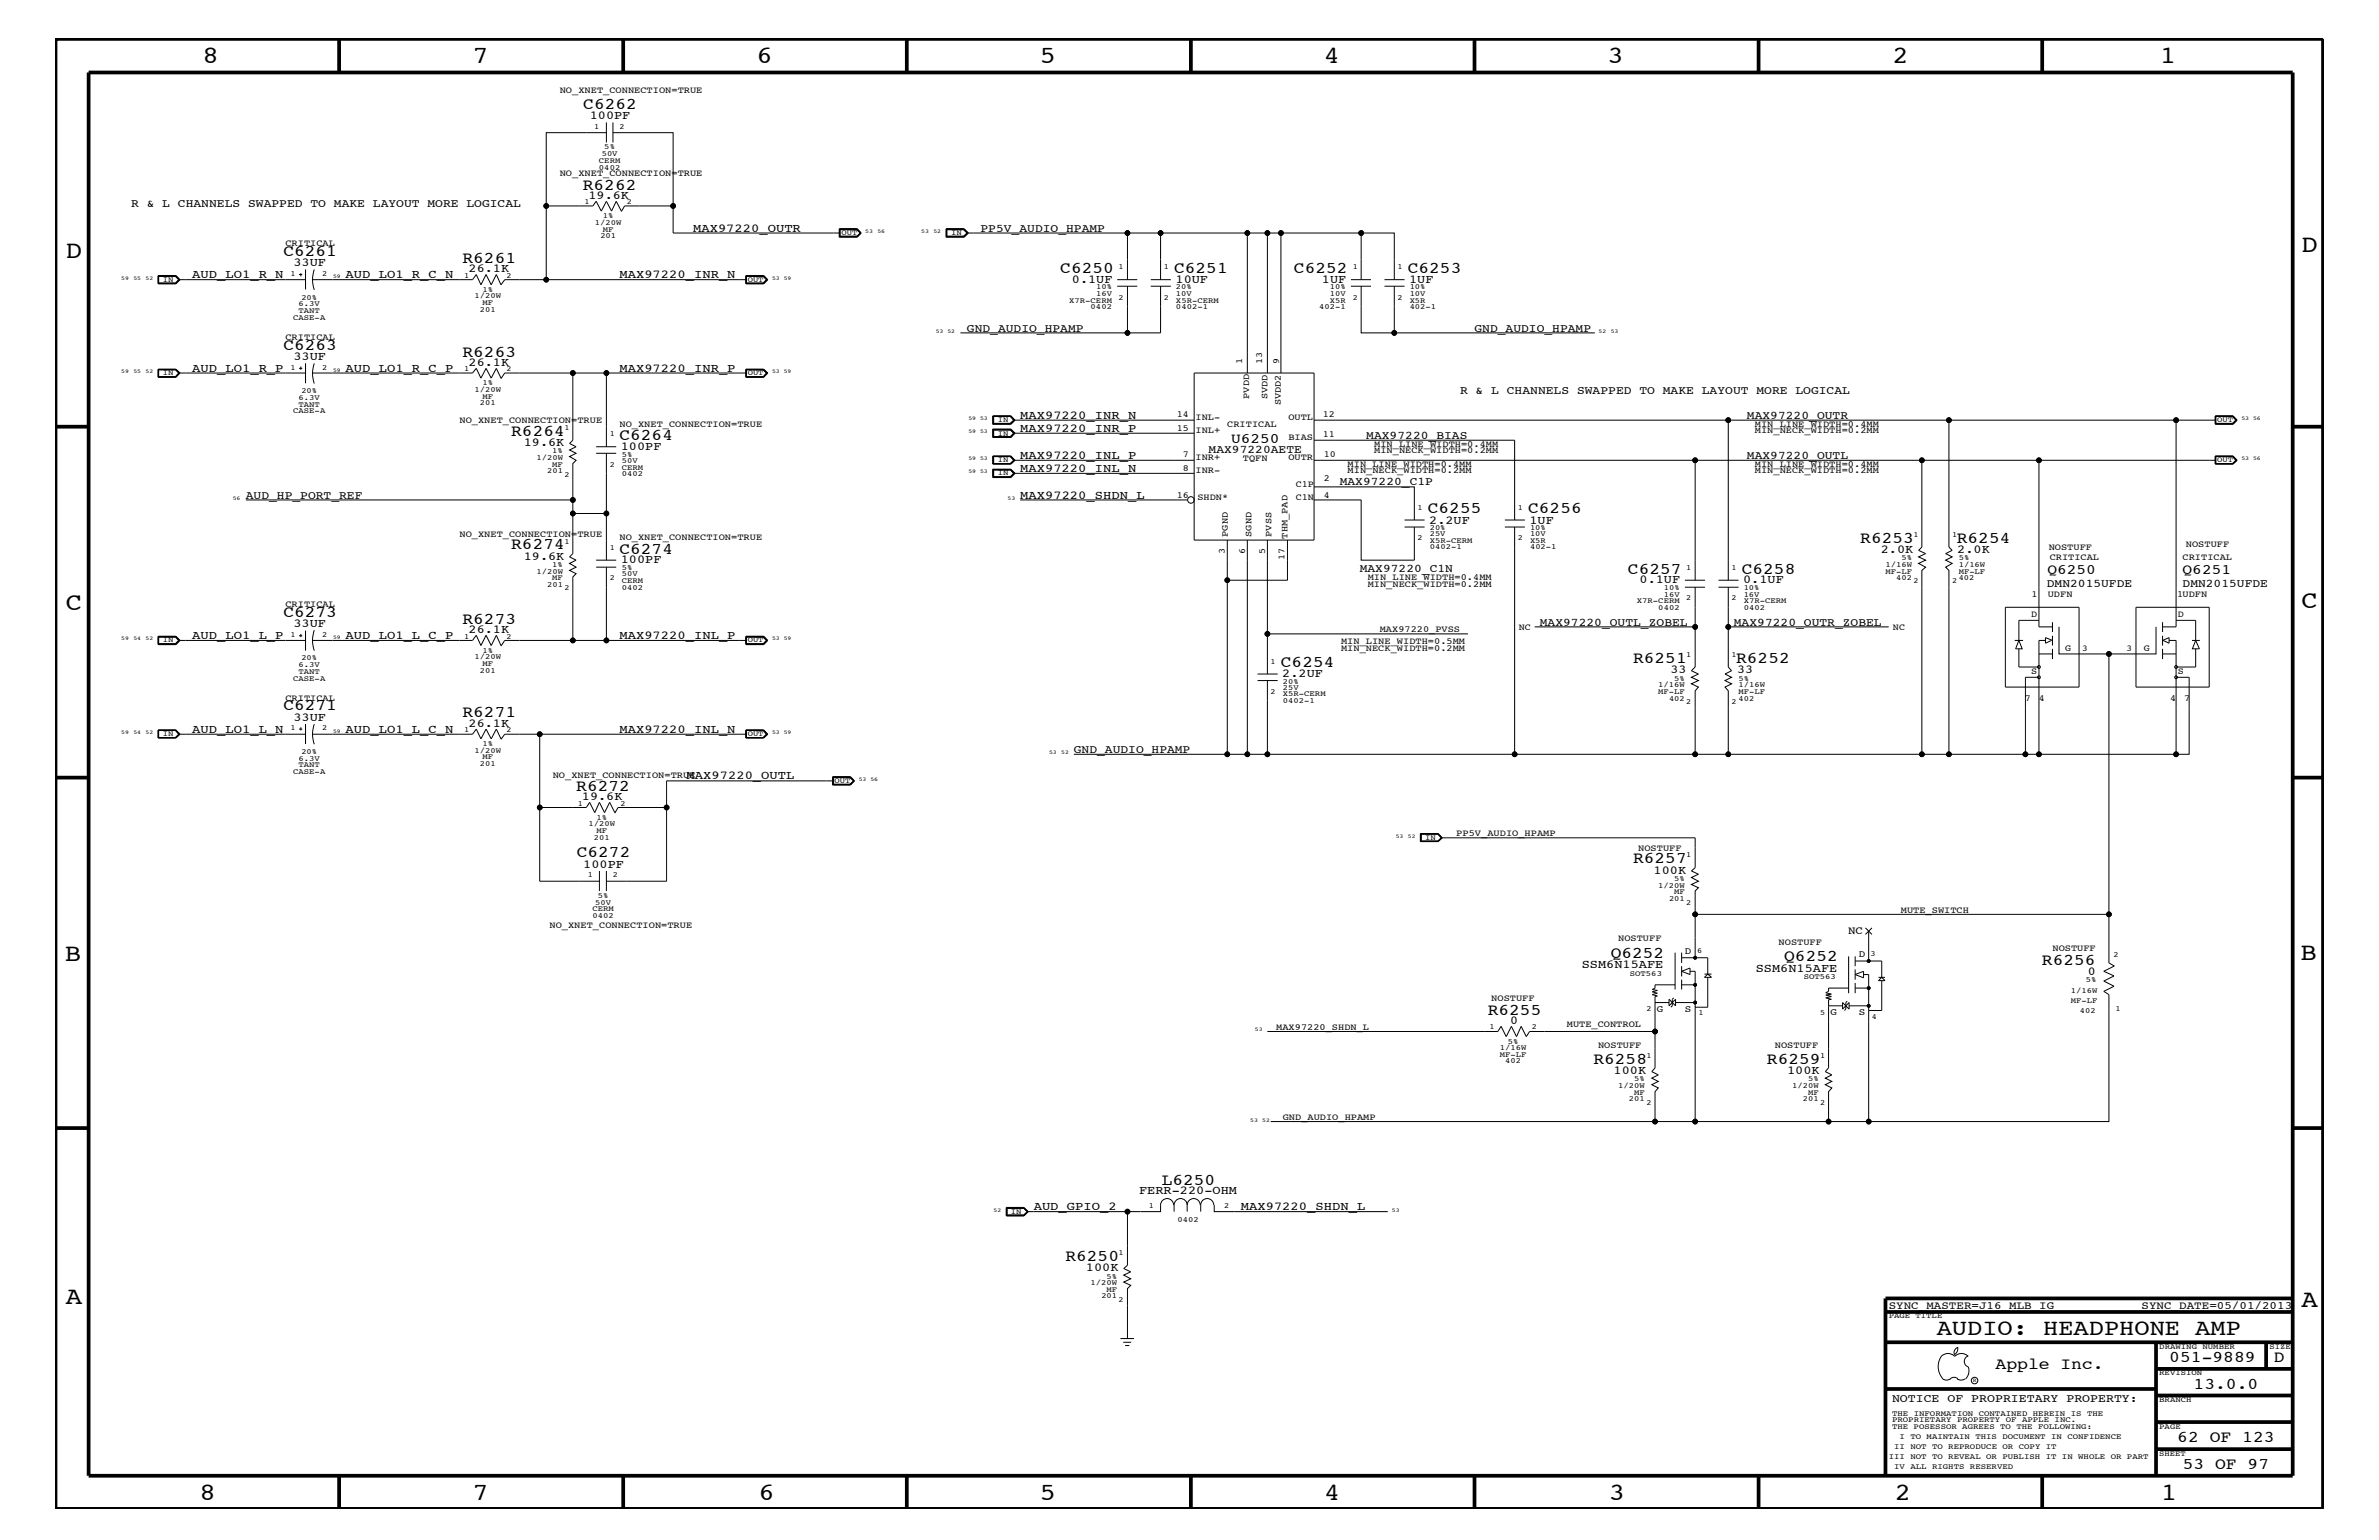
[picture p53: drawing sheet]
<svg xmlns="http://www.w3.org/2000/svg" width="432mm" height="279mm" viewBox="0 0 432 279" stroke-linecap="round" stroke-linejoin="round" font-family="sans-serif">
<defs><g id="words">
<g font-size="4.5">
<text x="36.7" y="11.5">8</text>
<text x="85.8" y="11.5">7</text>
<text x="137.3" y="11.5">6</text>
<text x="188.7" y="11.5">5</text>
<text x="240.3" y="11.5">4</text>
<text x="291.8" y="11.5">3</text>
<text x="343.5" y="11.5">2</text>
<text x="392" y="11.5">1</text>
<text x="11.9" y="46.8">D</text>
<text x="417.7" y="45.7">D</text>
<text x="11.9" y="110.6">C</text>
<text x="417.7" y="110.3">C</text>
<text x="11.8" y="174.3">B</text>
<text x="417.6" y="174.2">B</text>
<text x="11.9" y="236.7">A</text>
<text x="417.7" y="237.1">A</text>
<text x="36.2" y="272.1">8</text>
<text x="85.8" y="272.1">7</text>
<text x="137.7" y="272.1">6</text>
<text x="188.7" y="272.1">5</text>
<text x="240.4" y="272.1">4</text>
<text x="292" y="272.1">3</text>
<text x="343.9" y="272.1">2</text>
<text x="392.2" y="272.1">1</text>
</g>
<text font-size="4.1" x="351.5" y="242.3">AUDIO: HEADPHONE AMP</text>
<g font-size="3">
<text x="105.9" y="19.8">C6262</text>
<text x="105.8" y="34.4">R6262</text>
<text x="51.4" y="46.5">C6261</text>
<text x="83.9" y="47.7">R6261</text>
<text x="192.4" y="49.6">C6250</text>
<text x="213.1" y="49.6">C6251</text>
<text x="234.9" y="49.6">C6252</text>
<text x="255.5" y="49.6">C6253</text>
<text x="51.4" y="63.4">C6263</text>
<text x="83.9" y="64.7">R6263</text>
<text x="92.8" y="79.1">R6264</text>
<text x="112.4" y="79.9">C6264</text>
<text x="259.2" y="93.2">C6255</text>
<text x="277.4" y="93.2">C6256</text>
<text x="92.8" y="99.7">R6274</text>
<text x="112.4" y="100.4">C6274</text>
<text x="337.7" y="98.5">R6253</text>
<text x="355.2" y="98.5">R6254</text>
<text x="295.5" y="104.1">C6257</text>
<text x="316.1" y="104.1">C6258</text>
<text x="51.4" y="112">C6273</text>
<text x="83.9" y="113.1">R6273</text>
<text x="232.5" y="121">C6254</text>
<text x="296.4" y="120.3">R6251</text>
<text x="315.1" y="120.3">R6252</text>
<text x="51.4" y="128.9">C6271</text>
<text x="83.9" y="130.2">R6271</text>
<text x="104.6" y="143.5">R6272</text>
<text x="104.7" y="155.6">C6272</text>
<text x="296.4" y="156.7">R6257</text>
<text x="292.4" y="173.8">Q6252</text>
<text x="323.8" y="174.4">Q6252</text>
<text x="370.6" y="175">R6256</text>
<text x="270" y="184.1">R6255</text>
<text x="289.2" y="193.1">R6258</text>
<text x="320.7" y="193.1">R6259</text>
<text x="210.9" y="214.9">L6250</text>
<text x="193.4" y="228.8">R6250</text>
<text x="362.2" y="248.4">Apple Inc.</text>
<text x="393.7" y="247.1">051-9889</text>
<text x="398.1" y="252">13.0.0</text>
<text x="412.7" y="247.1">D</text>
<text x="395.2" y="261.6">62 OF 123</text>
<text x="396.2" y="266.6">53 OF 97</text>
</g>
<g font-size="2.6">
<text x="223.4" y="80.3">U6250</text>
<text x="371.6" y="104.1">Q6250</text>
<text x="396.2" y="104.1">Q6251</text>
</g>
<g font-size="2.2">
<text x="107.1" y="21.6">100PF</text>
<text x="106.8" y="36.1">19.6K</text>
<text x="125.8" y="42">MAX97220_OUTR</text>
<text x="34.9" y="50.5">AUD_LO1_R_N</text>
<text x="53.3" y="48.3">33UF</text>
<text x="62.7" y="50.5">AUD_LO1_R_C_N</text>
<text x="85" y="49.4">26.1K</text>
<text x="112.4" y="50.5">MAX97220_INR_N</text>
<text x="194.6" y="51.3">0.1UF</text>
<text x="213.4" y="51.3">10UF</text>
<text x="239.9" y="51.3">1UF</text>
<text x="255.8" y="51.3">1UF</text>
<text x="53.3" y="65.3">33UF</text>
<text x="34.9" y="67.5">AUD_LO1_R_P</text>
<text x="62.7" y="67.5">AUD_LO1_R_C_P</text>
<text x="85" y="66.4">26.1K</text>
<text x="112.4" y="67.5">MAX97220_INR_P</text>
<text x="185.2" y="76">MAX97220_INR_N</text>
<text x="95.1" y="80.9">19.6K</text>
<text x="112.7" y="81.6">100PF</text>
<text x="185.2" y="83.3">MAX97220_INL_P</text>
<text x="185.2" y="78.3">MAX97220_INR_P</text>
<text x="185.2" y="85.6">MAX97220_INL_N</text>
<text x="185.2" y="90.5">MAX97220_SHDN_L</text>
<text x="259.4" y="95">2.2UF</text>
<text x="277.6" y="95">1UF</text>
<text x="95.1" y="101.5">19.6K</text>
<text x="341.4" y="100.4">2.0K</text>
<text x="355.3" y="100.4">2.0K</text>
<text x="112.7" y="102.2">100PF</text>
<text x="297.6" y="105.9">0.1UF</text>
<text x="316.4" y="105.9">0.1UF</text>
<text x="53.3" y="113.7">33UF</text>
<text x="34.9" y="115.9">AUD_LO1_L_P</text>
<text x="62.7" y="115.9">AUD_LO1_L_C_P</text>
<text x="85" y="114.8">26.1K</text>
<text x="112.4" y="115.9">MAX97220_INL_P</text>
<text x="232.7" y="122.9">2.2UF</text>
<text x="303.2" y="122.1">33</text>
<text x="315.3" y="122.1">33</text>
<text x="53.3" y="130.8">33UF</text>
<text x="85" y="131.9">26.1K</text>
<text x="34.9" y="133">AUD_LO1_L_N</text>
<text x="62.7" y="133">AUD_LO1_L_C_N</text>
<text x="112.4" y="133">MAX97220_INL_N</text>
<text x="124.6" y="141.4">MAX97220_OUTL</text>
<text x="105.6" y="145.1">19.6K</text>
<text x="105.9" y="157.4">100PF</text>
<text x="300.1" y="158.5">100K</text>
<text x="287.1" y="175.7">SSM6N15AFE</text>
<text x="318.7" y="176.3">SSM6N15AFE</text>
<text x="378.9" y="176.9">0</text>
<text x="274.1" y="185.8">0</text>
<text x="292.9" y="194.8">100K</text>
<text x="324.4" y="194.8">100K</text>
<text x="187.6" y="219.6">AUD_GPIO_2</text>
<text x="206.8" y="216.6">FERR-220-OHM</text>
<text x="225.2" y="219.6">MAX97220_SHDN_L</text>
<text x="197.1" y="230.7">100K</text>
</g>
<g font-size="2.1">
<text x="23.8" y="37.5">R &amp; L CHANNELS SWAPPED TO MAKE LAYOUT MORE LOGICAL</text>
<text x="178" y="42">PP5V_AUDIO_HPAMP</text>
<text x="175.5" y="60.2">GND_AUDIO_HPAMP</text>
<text x="267.6" y="60.2">GND_AUDIO_HPAMP</text>
<text x="265" y="71.5">R &amp; L CHANNELS SWAPPED TO MAKE LAYOUT MORE LOGICAL</text>
<text x="317.1" y="76">MAX97220_OUTR</text>
<text x="219.4" y="82.2">MAX97220AETE</text>
<text x="248" y="79.6">MAX97220_BIAS</text>
<text x="317.1" y="83.3">MAX97220_OUTL</text>
<text x="243.2" y="88.1">MAX97220_C1P</text>
<text x="44.6" y="90.5">AUD_HP_PORT_REF</text>
<text x="246.8" y="103.8">MAX97220_C1N</text>
<text x="371.5" y="106.5">DMN2015UFDE</text>
<text x="396.2" y="106.5">DMN2015UFDE</text>
<text x="279.5" y="113.6">MAX97220_OUTL_ZOBEL</text>
<text x="314.7" y="113.6">MAX97220_OUTR_ZOBEL</text>
<text x="194.9" y="136.6">GND_AUDIO_HPAMP</text>
<text x="343.4" y="254.4">NOTICE OF PROPRIETARY PROPERTY:</text>
</g>
<g font-size="2">
<text x="335.4" y="169.5">NC</text>
<text x="342.8" y="237.4">SYNC_MASTER=J16_MLB_IG</text>
<text x="388.7" y="237.4">SYNC_DATE=05/01/2013</text>
</g>
<g font-size="1.8">
<text x="305.8" y="173.1">D</text>
<text x="337.4" y="173.7">D</text>
<text x="300.7" y="183.6">G</text>
<text x="305.8" y="183.6">S</text>
<text x="332.2" y="184.2">G</text>
<text x="337.4" y="184.2">S</text>
</g>
<g font-size="1.7">
<text x="101.6" y="16.8">NO_XNET_CONNECTION=TRUE</text>
<text x="101.6" y="31.9">NO_XNET_CONNECTION=TRUE</text>
<text x="51.8" y="44.6">CRITICAL</text>
<text x="51.8" y="61.7">CRITICAL</text>
<text x="225.5" y="66.1" transform="rotate(-90 225.5 66.1)">1</text>
<text x="229.1" y="66.1" transform="rotate(-90 229.1 66.1)">13</text>
<text x="232.2" y="66.1" transform="rotate(-90 232.2 66.1)">9</text>
<text x="83.4" y="76.8">NO_XNET_CONNECTION=TRUE</text>
<text x="112.4" y="77.4">NO_XNET_CONNECTION=TRUE</text>
<text x="213.6" y="75.7">14</text>
<text x="217" y="76.2">INL-</text>
<text x="222.8" y="77.4">CRITICAL</text>
<text x="226.7" y="72.3" transform="rotate(-90 226.7 72.3)">PVDD</text>
<text x="230" y="72.4" transform="rotate(-90 230 72.4)">SVDD</text>
<text x="232.5" y="73.5" transform="rotate(-90 232.5 73.5)">SVDD2</text>
<text x="233.8" y="76.2">OUTL</text>
<text x="240.1" y="75.7">12</text>
<text x="318.5" y="77.4">MIN_LINE_WIDTH=0.4MM</text>
<text x="213.6" y="78.2">15</text>
<text x="214.7" y="83">7</text>
<text x="217" y="78.6">INL+</text>
<text x="217" y="83.5">INR+</text>
<text x="225.6" y="83.7">TQFN</text>
<text x="233.8" y="79.9">BIAS</text>
<text x="233.8" y="83.5">OUTR</text>
<text x="240.1" y="79.4">11</text>
<text x="240.3" y="83">10</text>
<text x="249.4" y="82.2">MIN_NECK_WIDTH=0.2MM</text>
<text x="249.4" y="81.1">MIN_LINE_WIDTH=0.4MM</text>
<text x="318.5" y="78.6">MIN_NECK_WIDTH=0.2MM</text>
<text x="214.7" y="85.5">8</text>
<text x="217" y="85.9">INR-</text>
<text x="235.2" y="88.3">C1P</text>
<text x="240.3" y="87.2">2</text>
<text x="244.6" y="85.9">MIN_NECK_WIDTH=0.2MM</text>
<text x="244.6" y="84.7">MIN_LINE_WIDTH=0.4MM</text>
<text x="318.5" y="85.9">MIN_NECK_WIDTH=0.2MM</text>
<text x="318.5" y="84.7">MIN_LINE_WIDTH=0.4MM</text>
<text x="213.6" y="90.3">16</text>
<text x="217.3" y="90.7">SHDN*</text>
<text x="235.2" y="90.8">C1N</text>
<text x="240.3" y="90.3">4</text>
<text x="83.4" y="97.4">NO_XNET_CONNECTION=TRUE</text>
<text x="112.4" y="98">NO_XNET_CONNECTION=TRUE</text>
<text x="222.3" y="100.5" transform="rotate(-90 222.3 100.5)">3</text>
<text x="222.8" y="97.4" transform="rotate(-90 222.8 97.4)">PGND</text>
<text x="226" y="100.5" transform="rotate(-90 226 100.5)">6</text>
<text x="227.2" y="97.4" transform="rotate(-90 227.2 97.4)">SGND</text>
<text x="229.6" y="100.5" transform="rotate(-90 229.6 100.5)">5</text>
<text x="230.8" y="97.4" transform="rotate(-90 230.8 97.4)">PVSS</text>
<text x="233.2" y="101.6" transform="rotate(-90 233.2 101.6)">17</text>
<text x="233.7" y="97.7" transform="rotate(-90 233.7 97.7)">THM_PAD</text>
<text x="371.9" y="99.9">NOSTUFF</text>
<text x="372" y="101.6">CRITICAL</text>
<text x="396.2" y="101.6">CRITICAL</text>
<text x="396.7" y="99.3">NOSTUFF</text>
<text x="248.2" y="105.3">MIN_LINE_WIDTH=0.4MM</text>
<text x="248.2" y="106.5">MIN_NECK_WIDTH=0.2MM</text>
<text x="51.8" y="110.2">CRITICAL</text>
<text x="368.6" y="111.9">D</text>
<text x="368.7" y="108.4">1</text>
<text x="371.7" y="108.2">UDFN</text>
<text x="395.1" y="108.4">1UDFN</text>
<text x="395.3" y="111.9">D</text>
<text x="243.4" y="116.8">MIN_LINE_WIDTH=0.5MM</text>
<text x="243.4" y="118.1">MIN_NECK_WIDTH=0.2MM</text>
<text x="250.4" y="114.8">MAX97220_PVSS</text>
<text x="275.7" y="114.3">NC</text>
<text x="343.6" y="114.3">NC</text>
<text x="374.8" y="118.1">G</text>
<text x="389.1" y="118.1">G</text>
<text x="368.6" y="122.4">S</text>
<text x="395.3" y="122.4">S</text>
<text x="51.8" y="127.1">CRITICAL</text>
<text x="367.5" y="127.2">7</text>
<text x="370.1" y="127.2">4</text>
<text x="393.9" y="127.2">4</text>
<text x="396.4" y="127.2">7</text>
<text x="100.3" y="141.1">NO_XNET_CONNECTION=TRUE</text>
<text x="264.3" y="151.8">PP5V_AUDIO_HPAMP</text>
<text x="297.3" y="154.4">NOSTUFF</text>
<text x="345" y="165.6">MUTE_SWITCH</text>
<text x="99.7" y="168.3">NO_XNET_CONNECTION=TRUE</text>
<text x="293.7" y="170.7">NOSTUFF</text>
<text x="322.8" y="171.4">NOSTUFF</text>
<text x="372.5" y="172.6">NOSTUFF</text>
<text x="270.7" y="181.6">NOSTUFF</text>
<text x="231.6" y="186.9">MAX97220_SHDN_L</text>
<text x="284.4" y="186.3">MUTE_CONTROL</text>
<text x="290.1" y="190.2">NOSTUFF</text>
<text x="322.2" y="190.2">NOSTUFF</text>
<text x="232.8" y="203.2">GND_AUDIO_HPAMP</text>
</g>
<g font-size="1.6">
<text x="378" y="118.1">3</text>
<text x="386" y="118.1">3</text>
</g>
<g font-size="1.4">
<text x="107.9" y="23.5">1</text>
<text x="112.4" y="23.5">2</text>
<text x="108.7" y="29.5">CERM</text>
<text x="109.2" y="28.3">50V</text>
<text x="109.7" y="27.1">5%</text>
<text x="108.7" y="30.8">0402</text>
<text x="106.1" y="37">1</text>
<text x="108" y="40.8">1/20W</text>
<text x="109.4" y="39.6">1%</text>
<text x="113.8" y="37">2</text>
<text x="109" y="43.2">201</text>
<text x="109.4" y="42">MF</text>
<text x="152.7" y="42.6">OUT</text>
<text x="172.6" y="42.6">IN</text>
<text x="29.5" y="51.1">IN</text>
<text x="52.7" y="50.2">1</text>
<text x="58.5" y="50.2">2</text>
<text x="84.2" y="50.4">1</text>
<text x="87.6" y="52.9">1%</text>
<text x="91.9" y="50.4">2</text>
<text x="135.7" y="51.1">OUT</text>
<text x="199" y="53.6">16V</text>
<text x="199" y="52.5">10%</text>
<text x="203" y="48.9">1</text>
<text x="211.2" y="48.9">1</text>
<text x="213.4" y="53.6">10V</text>
<text x="213.4" y="52.5">20%</text>
<text x="241.4" y="52.5">10%</text>
<text x="241.4" y="53.6">10V</text>
<text x="245.5" y="48.9">1</text>
<text x="253.7" y="48.9">1</text>
<text x="255.9" y="53.6">10V</text>
<text x="255.9" y="52.5">10%</text>
<text x="53.2" y="58">CASE-A</text>
<text x="54.2" y="55.6">6.3V</text>
<text x="54.2" y="56.8">TANT</text>
<text x="54.7" y="54.4">20%</text>
<text x="86.1" y="54.1">1/20W</text>
<text x="87.1" y="56.6">201</text>
<text x="87.6" y="55.3">MF</text>
<text x="194.1" y="54.9">X7R-CERM</text>
<text x="198" y="56.1">0402</text>
<text x="203" y="54.4">2</text>
<text x="211.2" y="54.4">2</text>
<text x="213.4" y="56.1">0402-1</text>
<text x="213.4" y="54.9">X5R-CERM</text>
<text x="239.4" y="56.1">402-1</text>
<text x="241.4" y="54.9">X5R</text>
<text x="245.5" y="54.4">2</text>
<text x="253.7" y="54.4">2</text>
<text x="255.9" y="54.9">X5R</text>
<text x="255.9" y="56.1">402-1</text>
<text x="29.5" y="68.1">IN</text>
<text x="52.7" y="67.1">1</text>
<text x="54.7" y="71.3">20%</text>
<text x="58.5" y="67.1">2</text>
<text x="84.2" y="67.3">1</text>
<text x="86.1" y="71.1">1/20W</text>
<text x="87.6" y="69.9">1%</text>
<text x="91.9" y="67.3">2</text>
<text x="135.7" y="68.1">OUT</text>
<text x="53.2" y="75">CASE-A</text>
<text x="54.2" y="72.6">6.3V</text>
<text x="54.2" y="73.8">TANT</text>
<text x="87.1" y="73.5">201</text>
<text x="87.6" y="72.3">MF</text>
<text x="181.1" y="76.6">IN</text>
<text x="402.4" y="76.6">OUT</text>
<text x="97.4" y="83.5">1/20W</text>
<text x="100.2" y="82.2">1%</text>
<text x="102.4" y="78">1</text>
<text x="110.7" y="79.2">1</text>
<text x="112.9" y="83.9">50V</text>
<text x="112.9" y="82.8">5%</text>
<text x="181.1" y="79">IN</text>
<text x="181.1" y="83.8">IN</text>
<text x="402.4" y="83.8">OUT</text>
<text x="99.3" y="85.9">201</text>
<text x="100.2" y="84.7">MF</text>
<text x="102.4" y="86.5">2</text>
<text x="110.7" y="84.7">2</text>
<text x="112.9" y="86.4">0402</text>
<text x="112.9" y="85.2">CERM</text>
<text x="181.1" y="86.2">IN</text>
<text x="257.3" y="92.6">1</text>
<text x="275.5" y="92.6">1</text>
<text x="102.4" y="98.7">1</text>
<text x="110.7" y="99.9">1</text>
<text x="257.3" y="98">2</text>
<text x="259.5" y="99.7">0402-1</text>
<text x="259.5" y="97.3">25V</text>
<text x="259.5" y="98.5">X5R-CERM</text>
<text x="259.5" y="96.2">20%</text>
<text x="275.5" y="98">2</text>
<text x="277.7" y="99.7">402-1</text>
<text x="277.7" y="97.3">10V</text>
<text x="277.7" y="96.2">10%</text>
<text x="277.7" y="98.5">X5R</text>
<text x="345.1" y="101.6">5%</text>
<text x="347.3" y="97.4">1</text>
<text x="354.3" y="97.4">1</text>
<text x="355.5" y="101.6">5%</text>
<text x="97.4" y="104.1">1/20W</text>
<text x="99.3" y="106.5">201</text>
<text x="100.2" y="102.9">1%</text>
<text x="100.2" y="105.3">MF</text>
<text x="102.4" y="107.1">2</text>
<text x="110.7" y="105.3">2</text>
<text x="112.9" y="107">0402</text>
<text x="112.9" y="103.5">5%</text>
<text x="112.9" y="104.6">50V</text>
<text x="112.9" y="105.8">CERM</text>
<text x="302" y="107.1">10%</text>
<text x="306.1" y="103.5">1</text>
<text x="314.3" y="103.5">1</text>
<text x="316.5" y="107.1">10%</text>
<text x="342.2" y="102.9">1/16W</text>
<text x="342.2" y="104.1">MF-LF</text>
<text x="344.2" y="105.3">402</text>
<text x="347.3" y="105.9">2</text>
<text x="354.3" y="105.9">2</text>
<text x="355.5" y="104.1">MF-LF</text>
<text x="355.5" y="105.3">402</text>
<text x="355.5" y="102.9">1/16W</text>
<text x="297.1" y="109.4">X7R-CERM</text>
<text x="301" y="110.6">0402</text>
<text x="302" y="108.2">16V</text>
<text x="306.1" y="108.9">2</text>
<text x="314.3" y="108.9">2</text>
<text x="316.5" y="108.2">16V</text>
<text x="316.5" y="110.6">0402</text>
<text x="316.5" y="109.4">X7R-CERM</text>
<text x="29.5" y="116.5">IN</text>
<text x="52.7" y="115.6">1</text>
<text x="54.7" y="119.8">20%</text>
<text x="58.5" y="115.6">2</text>
<text x="84.2" y="115.9">1</text>
<text x="86.1" y="119.6">1/20W</text>
<text x="87.6" y="118.4">1%</text>
<text x="91.9" y="115.9">2</text>
<text x="135.7" y="116.5">OUT</text>
<text x="306.1" y="119.2">1</text>
<text x="314.3" y="119.2">1</text>
<text x="53.2" y="123.5">CASE-A</text>
<text x="54.2" y="121">6.3V</text>
<text x="54.2" y="122.3">TANT</text>
<text x="87.1" y="122">201</text>
<text x="87.6" y="120.8">MF</text>
<text x="230.6" y="125.9">2</text>
<text x="230.6" y="120.4">1</text>
<text x="232.8" y="124.1">20%</text>
<text x="232.8" y="125.2">25V</text>
<text x="301" y="124.7">1/16W</text>
<text x="301" y="125.9">MF-LF</text>
<text x="303.9" y="123.5">5%</text>
<text x="315.6" y="125.9">MF-LF</text>
<text x="315.6" y="123.5">5%</text>
<text x="315.6" y="124.7">1/16W</text>
<text x="232.8" y="126.4">X5R-CERM</text>
<text x="232.8" y="127.6">0402-1</text>
<text x="302.9" y="127.1">402</text>
<text x="306.1" y="127.7">2</text>
<text x="314.3" y="127.7">2</text>
<text x="315.6" y="127.1">402</text>
<text x="29.5" y="133.5">IN</text>
<text x="52.7" y="132.5">1</text>
<text x="54.7" y="136.8">20%</text>
<text x="58.5" y="132.5">2</text>
<text x="84.2" y="132.8">1</text>
<text x="86.1" y="136.6">1/20W</text>
<text x="87.6" y="137.8">MF</text>
<text x="87.6" y="135.3">1%</text>
<text x="91.9" y="132.8">2</text>
<text x="135.7" y="133.5">OUT</text>
<text x="53.2" y="140.4">CASE-A</text>
<text x="54.2" y="139.2">TANT</text>
<text x="54.2" y="138">6.3V</text>
<text x="87.1" y="139">201</text>
<text x="151.5" y="142">OUT</text>
<text x="104.9" y="146.2">1</text>
<text x="106.8" y="149.9">1/20W</text>
<text x="108.2" y="148.7">1%</text>
<text x="112.6" y="146.2">2</text>
<text x="107.8" y="152.3">201</text>
<text x="108.2" y="151.1">MF</text>
<text x="258.7" y="152.3">IN</text>
<text x="306.1" y="155.6">1</text>
<text x="106.7" y="159.2">1</text>
<text x="111.3" y="159.2">2</text>
<text x="301" y="161.1">1/20W</text>
<text x="303.9" y="159.9">5%</text>
<text x="107.5" y="166.5">0402</text>
<text x="107.5" y="165.3">CERM</text>
<text x="108" y="164.1">50V</text>
<text x="108.5" y="162.8">5%</text>
<text x="302.9" y="163.5">201</text>
<text x="303.9" y="162.2">MF</text>
<text x="306.1" y="164.1">2</text>
<text x="308" y="172.9">6</text>
<text x="339.5" y="173.5">3</text>
<text x="383.6" y="173.7">2</text>
<text x="295.8" y="177.1">SOT563</text>
<text x="327.4" y="177.7">SOT563</text>
<text x="378.6" y="178.3">5%</text>
<text x="298.9" y="183.5">2</text>
<text x="308.3" y="184.2">1</text>
<text x="330.4" y="184.1">5</text>
<text x="339.8" y="184.9">4</text>
<text x="375.9" y="180.1">1/16W</text>
<text x="375.9" y="181.9">MF-LF</text>
<text x="377.5" y="183.8">402</text>
<text x="384" y="183.5">1</text>
<text x="270.3" y="186.7">1</text>
<text x="272.2" y="190.5">1/16W</text>
<text x="272.2" y="191.7">MF-LF</text>
<text x="273.7" y="189.3">5%</text>
<text x="278" y="186.7">2</text>
<text x="298.9" y="192">1</text>
<text x="330.4" y="192">1</text>
<text x="273.2" y="192.9">402</text>
<text x="293.7" y="197.4">1/20W</text>
<text x="296.6" y="196.2">5%</text>
<text x="325.3" y="197.4">1/20W</text>
<text x="328.2" y="196.2">5%</text>
<text x="295.7" y="199.8">201</text>
<text x="296.6" y="198.7">MF</text>
<text x="298.9" y="200.4">2</text>
<text x="327.2" y="199.8">201</text>
<text x="328.2" y="198.7">MF</text>
<text x="330.4" y="200.4">2</text>
<text x="183.5" y="220.2">IN</text>
<text x="208.5" y="219.2">1</text>
<text x="213.7" y="221.8">0402</text>
<text x="222.2" y="219.2">2</text>
<text x="203" y="227.7">1</text>
<text x="198" y="233.2">1/20W</text>
<text x="200.8" y="232">5%</text>
<text x="199.9" y="235.6">201</text>
<text x="200.8" y="234.4">MF</text>
<text x="203" y="236.2">2</text>
<text x="342.8" y="239.2">PAGE TITLE</text>
<text x="391.9" y="244.7">DRAWING NUMBER</text>
<text x="411.9" y="244.7">SIZE</text>
<text x="391.9" y="249.5">REVISION</text>
<text x="343.4" y="256.8">THE INFORMATION CONTAINED HEREIN IS THE</text>
<text x="391.9" y="254.4">BRANCH</text>
<text x="343.4" y="258">PROPRIETARY PROPERTY OF APPLE INC.</text>
<text x="343.4" y="259.3">THE POSESSOR AGREES TO THE FOLLOWING:</text>
<text x="343.8" y="262.9">II NOT TO REPRODUCE OR COPY IT</text>
<text x="344.8" y="261.1">I TO MAINTAIN THIS DOCUMENT IN CONFIDENCE</text>
<text x="391.9" y="259.3">PAGE</text>
<text x="342.8" y="264.7">III NOT TO REVEAL OR PUBLISH IT IN WHOLE OR PART</text>
<text x="343.8" y="266.6">IV ALL RIGHTS RESERVED</text>
<text x="391.9" y="264.1">SHEET</text>
</g>
<g font-size="1">
<text x="157.1" y="42.3">53</text>
<text x="159.3" y="42.3">56</text>
<text x="167.2" y="42.3">53</text>
<text x="169.4" y="42.3">52</text>
<text x="22" y="50.7">59</text>
<text x="24.2" y="50.7">55</text>
<text x="26.4" y="50.7">52</text>
<text x="60.5" y="50.5">59</text>
<text x="140.1" y="50.7">53 59</text>
<text x="169.8" y="60.4">53 52</text>
<text x="290.2" y="60.4">52</text>
<text x="292.4" y="60.4">53</text>
<text x="22" y="67.7">59</text>
<text x="24.2" y="67.7">55</text>
<text x="26.4" y="67.7">52</text>
<text x="60.5" y="67.5">59</text>
<text x="140.1" y="67.7">53 59</text>
<text x="175.8" y="76.2">59 53</text>
<text x="406.8" y="76.2">53 56</text>
<text x="175.8" y="78.6">59 53</text>
<text x="175.8" y="83.5">59 53</text>
<text x="406.8" y="83.5">53 56</text>
<text x="175.8" y="85.9">59 53</text>
<text x="42.2" y="90.7">56</text>
<text x="182.9" y="90.7">53</text>
<text x="22" y="116.2">59</text>
<text x="24.2" y="116.2">54</text>
<text x="26.4" y="116.2">52</text>
<text x="60.5" y="115.9">59</text>
<text x="140.1" y="116.2">53 59</text>
<text x="22" y="133.2">59</text>
<text x="24.2" y="133.2">54</text>
<text x="26.4" y="133.2">52</text>
<text x="60.5" y="133">59</text>
<text x="140.1" y="133.2">53 59</text>
<text x="190.4" y="136.8">53</text>
<text x="192.6" y="136.8">52</text>
<text x="155.9" y="141.7">53 56</text>
<text x="253.3" y="152">53</text>
<text x="255.5" y="152">52</text>
<text x="227.8" y="187.1">53</text>
<text x="226.9" y="203.5">53</text>
<text x="229.1" y="203.5">52</text>
<text x="180.3" y="219.8">52</text>
<text x="252.6" y="219.8">53</text>
<text x="358.1" y="250.7">R</text>
</g>
</g></defs>
<g fill="none" stroke="#000" stroke-width=".18">
<path d="M110.1 24.1h-11v13.3M110.1 22.2v3.7M111.3 24.1h10.9v18.2h30.3M111.3 22.2v3.7M112.8 38.3l-1-1.8-.8 1.8-.9-1.8-1 1.8-.9-1.8-.6 .9h-8.5v13.3M122.2 37.4h-8.8l-.6 1M28.7 50h3.2l.8 .7-.8 .8h-3.2zM28.7 51.4h3.2M28.7 50.1h3.2M28.8 50.1v1.3M28.8 50.2h3l.6 .5M31.9 50.1l.6 .6-.6 .7"/>
<path d="M31.9 50.1l.7 .6-.7 .7M32.4 50.7l-.6 .6h-3M32.4 50.7h23.1M54.3 49.8h.6M54.6 49.6v.6M55.5 48.9v3.6M56.7 50.7h29.1l.6-.9 .9 1.9 .9-1.9 1 1.9 .9-1.9 .8 1.9 .7-1h43.9M57 48.9a5.5 5.5 0 0 0 0 3.7M135.4 50h3.2l.8 .7-.8 .8h-3.2zM135.4 51.4h3.2M135.4 50.1h3.2M135.5 50.2h3l.6 .5-.6 .6h-3"/>
<path d="M135.5 50.1v1.3M138.6 50.1l.7 .6-.7 .7M138.6 50.1l.6 .6-.6 .7M152.3 41.5h3.3l.7 .8-.7 .7h-3.3zM152.4 42.9h3.1M152.4 41.5v1.5h3.1l.8-.7M152.4 41.6h3.1l.7 .7-.7 .6M152.5 42.9v-1.2h3l.6 .6-.6 .6M155.5 41.5l.8 .8M171.7 41.5h3.3l.8 .8-.8 .7h-3.3zM171.8 42.9h3.1M171.8 41.5v1.5h3.1l.8-.7-.8-.8"/>
<path d="M171.8 41.6h3.1l.7 .7-.7 .6M175.5 42.3h29.1v8.4M175.5 42.3l-.6-.6h-3v1.2M175.5 42.3l-.6 .6M202.8 51.9h3.6M202.8 50.7h3.6M204.6 51.9v8.5h-30.3M204.6 42.3h6.1M208.9 51.9h3.6M208.9 50.7h3.6M210.7 42.3h15.7v25.4M210.7 42.3v8.4"/>
<path d="M210.7 51.9v8.5h-6.1M226.4 42.3h3.6v25.4M230 42.3h2.5v25.4M232.5 42.3h14.6M245.2 51.9h3.6M245.2 50.7h3.6M247.1 51.9v8.5h42.4M247.1 50.7v-8.4h6v8.4M251.3 51.9h3.6M251.3 50.7h3.6M253.1 51.9v8.5M28.8 67.1h3.1l.6 .6-.6 .7h-3.1z"/>
<path d="M31.8 67.1l.6 .6M31.9 67h-3.2v1.4h3.2M31.9 67l.8 .7-.8 .7M31.9 67l.7 .7-.7 .7M32.4 67.7l-.6 .7M32.4 67.7h23.1M54.3 66.8h.6M54.6 66.5v.6M55.5 65.9v3.6M56.7 67.7h29.1l.6-.9 .9 1.8 .9-1.8 1 1.8 .9-1.8 .8 1.8M57 65.9a5.3 5.3 0 0 0 0 3.7M104 67.7h-12.4l-.7 1"/>
<path d="M110.1 67.7v13.4M135.5 67.7h-31.5v12.2l-.6 .6 1.2 .6-1.2 .5 1.2 .6-1.2 .6 1.2 .7-.6 .6v6.6h-59.4M135.5 67.1h3.1l.6 .6-.6 .7h-3.1zM138.5 67.1l.6 .6-.6 .7M138.6 67h-3.2v1.4h3.2M138.6 67l.8 .7-.8 .7M138.6 67l.7 .7-.7 .7M180.2 75.5h3.3l.7 .7-.7 .8h-3.3zM180.2 77.8h3.3l.7 .8-.7 .8h-3.3zM180.3 75.5v1.4h3.2l.7-.7-.7-.7M180.3 79.4v-1.5h3.2l.7 .7-.7 .8M180.3 78h3.1l.7 .6-.7 .7h-3.1z"/>
<path d="M183.4 75.6h-3.1v1.2h3.1M183.4 75.6l.7 .6-.7 .6M183.4 75.6l.6 .6M183.4 78l.6 .6M184 78.6h32.7M184 76.2h32.7M184 76.2l-.6 .6M184 78.6l-.6 .6h-3.1M216.7 67.7h21.8v30.3h-21.8zM238.5 76.2h75.2v29.1M238.5 79.9h36.4v14.4M313.7 76.2h40"/>
<path d="M395 76.2h-41.3v23.1l.6 .6-1.2 .5 1.2 .6-1.2 .6 1.2 .6-1.2 .7 .6 .6v33.3h13.9v-13.9h2.5M395 76.2h7.2M395 76.2v37.5h-2.5M402.1 75.5h3.2l.8 .7-.8 .8h-3.2zM402.2 75.6h3.1l.6 .6-.6 .6h-3.1zM405.2 75.6l.6 .6-.6 .6M405.3 75.5l.7 .7-.7 .7h-3.2M104 90.7v9.7l-.6 .6 1.2 .6-1.2 .6 1.2 .7-1.2 .6 1.2 .6-.6 .6v11.5h-12.4l-.7 1M104 93.2h6.1v8.4M108.2 82.2h3.6M108.2 81.1h3.6M110.1 82.2v11"/>
<path d="M180.2 85.1h3.3l.7 .8-.7 .7h-3.3zM180.3 82.7v1.5M180.3 85.2h3.2l.7 .7-.7 .7h-3.2zM180.3 85.2v1.4M180.3 85.3h3.1l.6 .6M183.4 82.8h-3.1v1.3h3.1M183.4 82.8l.7 .7-.7 .6M183.4 82.8l.6 .7M183.4 85.2l.7 .7-.7 .7M183.5 82.7h-3.3v1.5h3.3M183.5 82.7l.7 .8-.7 .7M184 83.5h32.7"/>
<path d="M184 85.9h32.7M184 83.5l-.6 .6M184 85.9l-.6 .6h-3.1M185.2 90.7h30.3M222.8 98v7.3h10.9v-7.3M226.4 98v38.8h3.6v-13.3M230 98v17M238.5 88.3h18.2v6M238.5 90.7h8.6v10.9h9.6v-6M238.5 83.5h69.2v21.8M254.9 95.6h3.7M254.9 94.3h3.7"/>
<path d="M273.1 95.6h3.7M273.1 94.3h3.7M274.9 95.6v41.2h32.8v-11.5l.6-.6-1.3-.6 1.3-.6-1.3-.6 1.3-.6-1.3-.6 .7-.7v-7.3h-29.1M307.7 83.5h41.1M370.1 83.5h-21.3v15.8l-.6 .6 1.3 .5-1.3 .6 1.3 .6-1.3 .6 1.3 .7-.7 .6v33.3h-35.1v-11.5l-.6-.6 1.2-.6-1.2-.6 1.2-.6-1.2-.6 1.2-.6-.6-.7v-7.3M370.1 83.5h32.1M370.1 83.5v30.2h2.4M402.2 82.8h3.1l.6 .7-.6 .6h-3.1zM405.2 82.8l.6 .7-.6 .6M405.3 82.7h-3.2v1.5h3.2M405.3 82.7l.8 .8-.8 .7M405.3 82.7l.7 .8-.7 .7"/>
<path d="M28.7 115.4h3.2l.8 .8-.8 .8h-3.2zM28.7 116.9h3.2M28.7 115.5h3.2M28.8 115.5v1.4M28.8 115.6h3l.6 .6M31.9 115.5l.6 .7-.6 .7M31.9 115.5l.7 .7-.7 .7M32.4 116.2l-.6 .6h-3M32.4 116.2h23.1M54.3 115.3h.6M54.6 115v.6M55.5 114.4v3.7"/>
<path d="M56.7 116.2h29.1l.6-.9 .9 1.8 .9-1.8 1 1.8 .9-1.8 .8 1.8M57 114.3a5.5 5.5 0 0 0 0 3.7M104 116.2h6.1M108.2 102.9h3.6M108.2 101.6h3.6M110.1 102.9v13.3h25.4M135.4 115.4h3.2l.8 .8-.8 .8h-3.2zM135.4 116.9h3.2M135.4 115.5h3.2M135.5 115.6h3l.6 .6-.6 .6h-3M135.5 115.5v1.4M138.6 115.5l.7 .7-.7 .7"/>
<path d="M138.6 115.5l.6 .7-.6 .7M222.8 105.3v31.5h-27.9M266.4 115h-36.4v7.3M305.8 106.5h3.7M305.8 105.3h3.7M307.7 106.5v7.2M311.9 106.5h3.7M311.9 105.3h3.7M313.7 106.5v7.2h29.1M364 110.2h13.4v14.5h-13.4zM365.7 116.2h1.5M366.4 116.2l.6 1.5h-1.2z"/>
<path d="M366.4 117.7v3.3h3.7M370.1 112.6h-3.7v3.6M370.1 118.6h2.4M371.3 116.2h-1.2v20.6h24.9v-20.6h-1.3M372.4 116.2l-1.1 .5v-1l1.2 .5M372.5 112.9v1.8M372.5 115.3v1.8M372.5 117.7v1.9M373.7 113.7v4.9h17.6v-4.9M382.8 118.6v47.3M387.7 110.2h13.3v14.5h-13.3zM392.5 118.6h2.5"/>
<path d="M392.5 112.9v1.8M392.5 115.3v1.8M392.5 117.7v1.9M392.5 116.2l1.2-.5v1l-1.1-.5M395 112.6h3.5v3.6M397.8 116.2h1.5M398.5 116.2l.7 1.5h-1.3zM398.5 117.7v3.3h-3.5M28.8 132.5h3.1l.6 .7-.6 .6h-3.1zM31.8 132.5l.6 .7M31.9 132.4h-3.2v1.5h3.2M31.9 132.4l.8 .8-.8 .7"/>
<path d="M31.9 132.4l.7 .8-.7 .7M32.4 133.2l-.6 .6M32.4 133.2h23.1M54.3 132.3h.6M54.6 131.9v.6M55.5 131.3v3.7M56.7 133.2h29.1l.6-.9 .9 1.8 .9-1.8 1 1.8 .9-1.8 .8 1.8M57 131.4a5.3 5.3 0 0 0 0 3.6M98 133.2v13.3h8.4l.6-.9 1 1.8 .8-1.8 .9 1.8 1-1.8 .9 1.8M135.5 132.5h3.1l.6 .7-.6 .6h-3.1zM135.5 133.2h-43.9l-.7 .9M138.5 132.5l.6 .7-.6 .6"/>
<path d="M138.6 132.4h-3.2v1.5h3.2M138.6 132.4l.8 .8-.8 .7M138.6 132.4l.7 .8-.7 .7M222.8 136.8h3.6M228.3 123.5h3.6M228.3 122.3h3.6M230 136.8h44.9M307.7 136.8h6M348.8 136.8h4.9M367.6 136.8h2.5M395 122.9h2.3v13.9h-2.3M98 146.5v13.4h10.8"/>
<path d="M108.8 158v3.7M110.1 158v3.7M111.6 147.5l.6-1h8.8v13.4h-10.9M151.1 140.9h3.2l.8 .8-.8 .7h-3.2zM151.1 142.4h3.2M151.1 141h3.2M151.2 141v1.4M151.3 141.1h3l.6 .6-.6 .6h-3zM151.3 141.7h-30.3v4.8M154.3 141l.7 .7-.7 .7M154.3 141l.6 .7M154.9 141.7l-.6 .7"/>
<path d="M257.9 151.3h3.1l.6 .7-.6 .6h-3.1zM258 151.3v1.3M260.9 151.3l.7 .7M261 151.2h-3.2v1.5h3.2M261 151.2l.8 .8-.8 .7M261 151.2l.7 .8-.7 .7M261.6 152h46.1v5.4l-.7 .6 1.3 .6-1.3 .6 1.3 .7-1.3 .6 1.3 .6-.6 .6v4.2h75.1v8.8l1 .6M261.6 152l-.7 .6M304 178.7h-3.6v.6l-.5 .2 .9 .2-.9 .2 .9 .3-.9 .3 .9 .2-.4 .1v6.3h-22.8l-.6 1-.9-1.9-.8 1.9-1-1.9-.9 1.9-.9-1.9-.6 .9h-41.9M304 172.8v6.7M305.2 173.8h4.8v2.9M305.2 172.8v1.9"/>
<path d="M305.2 175.3v1.9M305.2 177.7v1.8M305.2 178.7h2.5M305.2 176.2l1.5-.6v1.2zM306.7 176.2h1v27.3h-7.3v-5.4l.6-.7-1.2-.6 1.2-.6-1.2-.6 1.2-.6-1.2-.6 .6-.7v-6.6M307.7 165.9v7.9M309.4 177.3l.6-.6 .6 .6zM309.4 176.7h1.2M310 177.3v5.4h-2.3h.1M335.5 179.3h-3.6v.6l-.5 .2 1 .3-1 .1 1 .3-1 .2 1 .3-.5 .1v12.3l-.6 .7 1.2 .6-1.2 .6 1.2 .6-1.2 .6 1.2 .6-.6 .7v5.4h-24.2M335.5 173.5v6.7M336.7 174.4h4.8v2.9"/>
<path d="M336.7 173.5v1.8M336.7 175.9v1.8M336.7 178.3v1.9M336.7 179.3h2.5M336.7 176.8l1.5-.6v1.2zM338.6 168.3l1.2 1.2M339.2 168.9v5.5M339.8 168.3l-1.2 1.2M341 177.3h1.1M341.5 177.3l.6 .6h-1.1zM341.5 177.9v5.4h-2.3M383.7 175.3l-1.9 .9 1.9 .9-1.9 .9 1.9 .9-1.9 1 1 .6v23h-43.6v-26.7h-1"/>
<path d="M300.5 181.8l-.1 .1h2.5M302.9 181.3v1.2l1.2-1.2v1.2zM303.8 181l-.3 .3v1.2l-.2 .2M304.1 181.9h3.6M331.9 182.5h2.5M334.4 181.9v1.2l1.2-1.2v1.2zM335.3 181.6l-.3 .3v1.2l-.2 .2M335.6 182.5h3.6M182.6 219.1h3.2l.8 .7-.8 .8h-3.2zM182.7 219.2h3.1M182.8 219.2v1.2h3l.6-.6M185.8 219.2l.7 .6-.7 .7h-3.1"/>
<path d="M185.8 219.2l.6 .6M186.4 219.8h18.2M186.6 219.8l-.8-.7h-3.1v1.5M213 218.6a1.19 1.19 0 0 0-1.2-1.1 1.19 1.19 0 0 0-1.1 1.1v1.2h-6.1v9.8l-.6 .6 1.2 .5-1.2 .6 1.2 .7-1.2 .6 1.2 .6-.6 .6v9.1M215.5 218.6a1.19 1.19 0 0 1 1.2-1.1 1.19 1.19 0 0 1 1.1 1.1M215.5 218.6a1.19 1.19 0 0 0-1.2-1.1 1.19 1.19 0 0 0-1.2 1.1v1.2M215.5 218.6v1.2M220.3 218.6a1.19 1.19 0 0 0-1.2-1.1 1.19 1.19 0 0 0-1.2 1.1v1.2M220.4 218.6v1.2h31.5M230.6 203.5h69.8M331.9 203.5h7.3M203.4 242.9h2.4"/>
<path d="M203.9 243.5h1.4M204.2 244.1h.8M352.3 246.1a1.72 1.72 0 0 1 2.5 0 1.69 1.69 0 0 1 2.4 0M352.4 246a3.2 3.2 0 0 0 .4 4.3l.8 .1 .4-.2M354 250.2l.7-.3 .7 .3M355.2 250.2l.7 .2 .7-.2M355.3 244.4v.3a1.18 1.18 0 0 1-.6 1.1M355.4 244.4a.99 .99 0 0 0-.6 1.4M357.2 246a1.04 1.04 0 0 0-.7 1 1.04 1.04 0 0 0 .7 1M357.3 248l.1 .7a2.11 2.11 0 0 1-.6 1.5"/>
<circle cx="99.1" cy="37.4" r=".42"/>
<circle cx="122.2" cy="37.4" r=".42"/>
<circle cx="99.1" cy="50.7" r=".42"/>
<circle cx="204.6" cy="42.3" r=".42"/>
<circle cx="210.7" cy="42.3" r=".42"/>
<circle cx="226.4" cy="42.3" r=".42"/>
<circle cx="230" cy="42.3" r=".42"/>
<circle cx="232.5" cy="42.3" r=".42"/>
<circle cx="247.1" cy="42.3" r=".42"/>
<circle cx="104" cy="67.7" r=".42"/>
<circle cx="110.1" cy="67.7" r=".42"/>
<circle cx="204.6" cy="60.4" r=".42"/>
<circle cx="253.1" cy="60.4" r=".42"/>
<circle cx="313.7" cy="76.2" r=".42"/>
<circle cx="353.7" cy="76.2" r=".42"/>
<circle cx="395" cy="76.2" r=".42"/>
<circle cx="104" cy="93.2" r=".42"/>
<circle cx="104" cy="90.7" r=".42"/>
<circle cx="110.1" cy="93.2" r=".42"/>
<circle cx="216.2" cy="90.7" r=".59"/>
<circle cx="307.7" cy="83.5" r=".42"/>
<circle cx="348.8" cy="83.5" r=".42"/>
<circle cx="370.1" cy="83.5" r=".42"/>
<circle cx="104" cy="116.2" r=".42"/>
<circle cx="110.1" cy="116.2" r=".42"/>
<circle cx="222.8" cy="105.3" r=".42"/>
<circle cx="230" cy="115" r=".42"/>
<circle cx="307.7" cy="113.7" r=".42"/>
<circle cx="313.7" cy="113.7" r=".42"/>
<circle cx="382.8" cy="118.6" r=".42"/>
<circle cx="98" cy="133.2" r=".42"/>
<circle cx="222.8" cy="136.8" r=".42"/>
<circle cx="226.4" cy="136.8" r=".42"/>
<circle cx="230" cy="136.8" r=".42"/>
<circle cx="274.9" cy="136.8" r=".42"/>
<circle cx="307.7" cy="136.8" r=".42"/>
<circle cx="313.7" cy="136.8" r=".42"/>
<circle cx="348.8" cy="136.8" r=".42"/>
<circle cx="353.7" cy="136.8" r=".42"/>
<circle cx="367.6" cy="136.8" r=".42"/>
<circle cx="370.1" cy="122.9" r=".25"/>
<circle cx="370.1" cy="121" r=".25"/>
<circle cx="370.1" cy="136.8" r=".42"/>
<circle cx="395" cy="122.9" r=".25"/>
<circle cx="395" cy="121" r=".25"/>
<circle cx="395" cy="136.8" r=".42"/>
<circle cx="98" cy="146.5" r=".42"/>
<circle cx="121" cy="146.5" r=".42"/>
<circle cx="307.7" cy="165.9" r=".42"/>
<circle cx="307.7" cy="173.8" r=".25"/>
<circle cx="307.7" cy="178.7" r=".25"/>
<circle cx="339.2" cy="179.3" r=".25"/>
<circle cx="339.2" cy="174.4" r=".25"/>
<circle cx="382.8" cy="165.9" r=".42"/>
<circle cx="300.4" cy="187.1" r=".42"/>
<circle cx="307.7" cy="181.9" r=".25"/>
<circle cx="339.2" cy="182.5" r=".25"/>
<circle cx="204.6" cy="219.8" r=".42"/>
<circle cx="300.4" cy="203.5" r=".42"/>
<circle cx="307.7" cy="203.5" r=".42"/>
<circle cx="331.9" cy="203.5" r=".42"/>
<circle cx="339.2" cy="203.5" r=".42"/>
<circle cx="358.4" cy="250.5" r=".59"/>
</g>
<g fill="#000">
<circle cx="99.1" cy="37.4" r=".42"/>
<circle cx="122.2" cy="37.4" r=".42"/>
<circle cx="99.1" cy="50.7" r=".42"/>
<circle cx="204.6" cy="42.3" r=".42"/>
<circle cx="210.7" cy="42.3" r=".42"/>
<circle cx="226.4" cy="42.3" r=".42"/>
<circle cx="230" cy="42.3" r=".42"/>
<circle cx="232.5" cy="42.3" r=".42"/>
<circle cx="247.1" cy="42.3" r=".42"/>
<circle cx="104" cy="67.7" r=".42"/>
<circle cx="110.1" cy="67.7" r=".42"/>
<circle cx="204.6" cy="60.4" r=".42"/>
<circle cx="253.1" cy="60.4" r=".42"/>
<circle cx="313.7" cy="76.2" r=".42"/>
<circle cx="353.7" cy="76.2" r=".42"/>
<circle cx="395" cy="76.2" r=".42"/>
<circle cx="104" cy="90.7" r=".42"/>
<circle cx="104" cy="93.2" r=".42"/>
<circle cx="110.1" cy="93.2" r=".42"/>
<circle cx="307.7" cy="83.5" r=".42"/>
<circle cx="348.8" cy="83.5" r=".42"/>
<circle cx="370.1" cy="83.5" r=".42"/>
<circle cx="104" cy="116.2" r=".42"/>
<circle cx="110.1" cy="116.2" r=".42"/>
<circle cx="222.8" cy="105.3" r=".42"/>
<circle cx="230" cy="115" r=".42"/>
<circle cx="307.7" cy="113.7" r=".42"/>
<circle cx="313.7" cy="113.7" r=".42"/>
<circle cx="382.8" cy="118.6" r=".42"/>
<circle cx="98" cy="133.2" r=".42"/>
<circle cx="222.8" cy="136.8" r=".42"/>
<circle cx="226.4" cy="136.8" r=".42"/>
<circle cx="230" cy="136.8" r=".42"/>
<circle cx="274.9" cy="136.8" r=".42"/>
<circle cx="307.7" cy="136.8" r=".42"/>
<circle cx="313.7" cy="136.8" r=".42"/>
<circle cx="348.8" cy="136.8" r=".42"/>
<circle cx="353.7" cy="136.8" r=".42"/>
<circle cx="367.6" cy="136.8" r=".42"/>
<circle cx="370.1" cy="136.8" r=".42"/>
<circle cx="395" cy="136.8" r=".42"/>
<circle cx="98" cy="146.5" r=".42"/>
<circle cx="121" cy="146.5" r=".42"/>
<circle cx="307.7" cy="165.9" r=".42"/>
<circle cx="307.7" cy="173.8" r=".25"/>
<circle cx="307.7" cy="178.7" r=".25"/>
<circle cx="339.2" cy="179.3" r=".25"/>
<circle cx="339.2" cy="174.4" r=".25"/>
<circle cx="382.8" cy="165.9" r=".42"/>
<circle cx="300.4" cy="187.1" r=".42"/>
<circle cx="307.7" cy="181.9" r=".25"/>
<circle cx="339.2" cy="182.5" r=".25"/>
<circle cx="204.6" cy="219.8" r=".42"/>
<circle cx="300.4" cy="203.5" r=".42"/>
<circle cx="307.7" cy="203.5" r=".42"/>
<circle cx="331.9" cy="203.5" r=".42"/>
<circle cx="339.2" cy="203.5" r=".42"/>
</g>
<g fill="none" stroke="#000" stroke-width=".68" stroke-linecap="butt">
<path d="M10.1 7.1h411.5v266.7h-411.5zM16.1 13.2h400v254.5h-400zM61.6 7.1v6.1M113.1 7.1v6.1M164.6 7.1v6.1M216.2 7.1v6.1M267.6 7.1v6.1M319.2 7.1v6.1M370.7 7.1v6.1M10.1 77.4h6M416.1 77.4h5.5M10.1 141.1h6"/>
<path d="M416.1 141.1h5.5M10.1 204.7h6M416.1 204.7h5.5M342.2 238h73.9M416.1 235.6h-73.9v32.1M342.2 243.5h73.9M342.2 252h49.1M391.3 248.4h24.8M391.3 243.5v24.2M391.3 258h24.8M391.3 253.2h24.8M411.3 243.5v4.9"/>
<path d="M61.6 267.7v6.1M113.1 267.7v6.1M164.6 267.7v6.1M216.2 268v5.8M267.6 267.7v6.1M319.2 267.7v6.1M370.7 267.7v6.1M391.3 262.9h24.8"/>
</g>
<use href="#words"/>
</svg>
